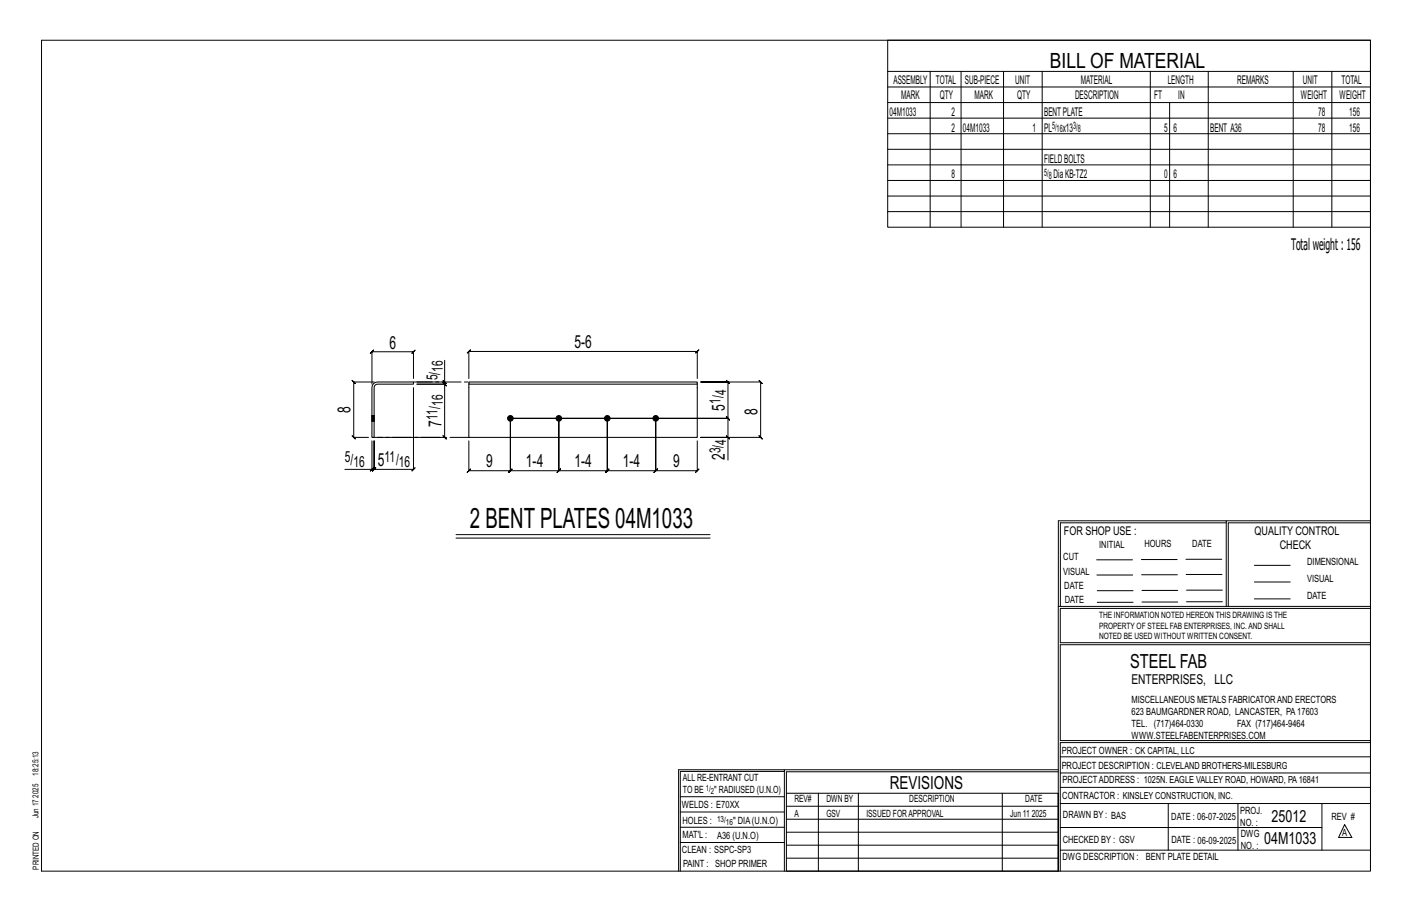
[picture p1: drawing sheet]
<svg xmlns="http://www.w3.org/2000/svg" width="432mm" height="279mm" viewBox="0 0 432 279" stroke-linecap="round" stroke-linejoin="round" font-family="sans-serif">
<defs><g id="words">
<text font-size="8.6" x="143.7" y="161.5">2 BENT PLATES 04M1033</text>
<text font-size="6.4" x="321.1" y="20.7">BILL OF MATERIAL</text>
<text font-size="5.9" x="345.6" y="204.1">STEEL FAB</text>
<g font-size="5.5">
<text x="119.1" y="106.5">6</text>
<text x="175.6" y="106.4">5-6</text>
<text x="221.6" y="125.5" transform="rotate(-90 221.6 125.5)">5</text>
<text x="107.2" y="126.3" transform="rotate(-90 107.2 126.3)">8</text>
<text x="135" y="130.5" transform="rotate(-90 135 130.5)">7</text>
<text x="231.6" y="126.9" transform="rotate(-90 231.6 126.9)">8</text>
<text x="115.6" y="142.5">5</text>
<text x="148.7" y="142.9">9</text>
<text x="160.8" y="142.9">1-4</text>
<text x="175.6" y="142.9">1-4</text>
<text x="190.5" y="142.9">1-4</text>
<text x="205.9" y="142.9">9</text>
<text x="221.6" y="140.6" transform="rotate(-90 221.6 140.6)">2</text>
<text x="272.2" y="241.1">REVISIONS</text>
</g>
<g font-size="5.1">
<text x="388.9" y="251.3">25012</text>
<text x="386.6" y="258.1">04M1033</text>
</g>
<text font-size="4.9" x="394.8" y="76.4">Totalweight : 156</text>
<g font-size="4.7">
<text x="135.4" y="113.6" transform="rotate(-90 135.4 113.6)">16</text>
<text x="133.7" y="116.2" transform="rotate(-90 133.7 116.2)">5/</text>
<text x="135.4" y="124.1" transform="rotate(-90 135.4 124.1)">16</text>
<text x="220.4" y="123.5" transform="rotate(-90 220.4 123.5)">1/</text>
<text x="222" y="120.9" transform="rotate(-90 222 120.9)">4</text>
<text x="133.7" y="128.5" transform="rotate(-90 133.7 128.5)">11/</text>
<text x="222" y="136" transform="rotate(-90 222 136)">4</text>
<text x="105.5" y="141.2">5/</text>
<text x="108.1" y="142.9">16</text>
<text x="117.6" y="141.2">11/</text>
<text x="122" y="142.9">16</text>
<text x="220.4" y="138.6" transform="rotate(-90 220.4 138.6)">3/</text>
</g>
<text font-size="4.2" x="346" y="209.1">ENTERPRISES, LLC</text>
<g font-size="3.7">
<text x="273.2" y="25.6">ASSEMBLY</text>
<text x="286.2" y="25.6">TOTAL</text>
<text x="295.1" y="25.6">SUB-PIECE</text>
<text x="310.4" y="25.6">UNIT</text>
<text x="330.5" y="25.6">MATERIAL</text>
<text x="357.1" y="25.6">LENGTH</text>
<text x="378.3" y="25.6">REMARKS</text>
<text x="398.4" y="25.6">UNIT</text>
<text x="410.2" y="25.6">TOTAL</text>
<text x="272.1" y="35.5">04M1033</text>
<text x="275.6" y="30.4">MARK</text>
<text x="287.4" y="30.4">QTY</text>
<text x="290.9" y="35.5">2</text>
<text x="298" y="30.4">MARK</text>
<text x="311" y="30.4">QTY</text>
<text x="319.3" y="35.5">BENTPLATE</text>
<text x="328.7" y="30.4">DESCRIPTION</text>
<text x="353" y="30.4">FT</text>
<text x="360.3" y="30.4">IN</text>
<text x="397.8" y="30.4">WEIGHT</text>
<text x="403.2" y="35.5">78</text>
<text x="409.6" y="30.4">WEIGHT</text>
<text x="412.6" y="35.5">156</text>
<text x="290.9" y="40.2">2</text>
<text x="294.5" y="40.2">04M1033</text>
<text x="315.8" y="40.2">1</text>
<text x="319.3" y="40.2">PL</text>
<text x="325" y="40.2">x13</text>
<text x="356" y="40.2">5</text>
<text x="358.9" y="40.2">6</text>
<text x="370.1" y="40.2">BENT A36</text>
<text x="403.2" y="40.2">78</text>
<text x="412.6" y="40.2">156</text>
<text x="319.3" y="49.7">FIELDBOLTS</text>
<text x="290.9" y="54.5">8</text>
<text x="322.2" y="54.5">DiaKB-TZ2</text>
<text x="356" y="54.5">0</text>
<text x="358.9" y="54.5">6</text>
<text x="325.3" y="163.4">FOR SHOP USE :</text>
<text x="383.7" y="163.4">QUALITY CONTROL</text>
<text x="391.4" y="167.8">CHECK</text>
</g>
<g font-size="3.1">
<text x="321.7" y="39.4">5/</text>
<text x="323.1" y="40.5">16</text>
<text x="328.2" y="39.4">3/</text>
<text x="329.6" y="40.5">8</text>
<text x="319.3" y="53.7">5/</text>
<text x="320.7" y="54.8">8</text>
<text x="336.2" y="167.4">INITIAL</text>
<text x="350" y="167.1">HOURS</text>
<text x="364.6" y="167.2">DATE</text>
<text x="325.2" y="171.3">CUT</text>
<text x="399.8" y="172.8">DIMENSIONAL</text>
<text x="325.1" y="175.8">VISUAL</text>
<text x="399.8" y="177.9">VISUAL</text>
<text x="325.5" y="180">DATE</text>
<text x="325.7" y="184.4">DATE</text>
<text x="399.8" y="183.1">DATE</text>
<text x="346" y="215">MISCELLANEOUS METALS FABRICATORAND ERECTORS</text>
<text x="346" y="218.6">623 BAUMGARDNER ROAD, LANCASTER, PA17603</text>
<text x="346" y="225.8">WWW.STEELFABENTERPRISES.COM</text>
<text x="346" y="222.2">TEL. (717)464-0330</text>
<text x="378.3" y="222.2">FAX (717)464-9464</text>
<text x="324.7" y="230.5">PROJECT OWNER : CK CAPITAL, LLC</text>
<text x="208.8" y="238.8">ALL RE-ENTRANT CUT</text>
<text x="324.7" y="235.1">PROJECT DESCRIPTION : CLEVELAND BROTHERS-MILESBURG</text>
<text x="324.9" y="239.5">PROJECTADDRESS : 1025N. EAGLE VALLEY ROAD, HOWARD, PA16841</text>
<text x="208.8" y="242.5">TO BE</text>
<text x="218.4" y="242.5">&quot; RADIUSED (U.N.O)</text>
<text x="242.9" y="245.3">REV#</text>
<text x="252.7" y="245.3">DWN BY</text>
<text x="278.1" y="245.3">DESCRIPTION</text>
<text x="313.5" y="245.3">DATE</text>
<text x="324.9" y="244.2">CONTRACTOR : KINSLEY CONSTRUCTION, INC.</text>
<text x="208.5" y="247">WELDS : E70XX</text>
<text x="208.7" y="251.7">HOLES :</text>
<text x="224.2" y="251.8">&quot; DIA(U.N.O)</text>
<text x="242.9" y="249.9">A</text>
<text x="252.7" y="249.9">GSV</text>
<text x="264.9" y="249.9">ISSUED FORAPPROVAL</text>
<text x="309" y="249.9">Jun 11</text>
<text x="315.5" y="249.9">2025</text>
<text x="325.1" y="250">DRAWN BY : BAS</text>
<text x="358.2" y="250.5">DATE : 06-07-2025</text>
<text x="379.3" y="248.9">PROJ.</text>
<text x="407.2" y="250.5">REV #</text>
<text x="208.7" y="256.3">MAT'L :</text>
<text x="219.3" y="256.4">A36 (U.N.O)</text>
<text x="325" y="257.6">CHECKED BY : GSV</text>
<text x="358.3" y="257.7">DATE : 06-09-2025</text>
<text x="379.3" y="252.5">NO. :</text>
<text x="379.5" y="255.9">DWG</text>
<text x="410.5" y="255.5">A</text>
<text x="208.6" y="260.7">CLEAN : SSPC-SP3</text>
<text x="324.9" y="262.9">DWG DESCRIPTION :</text>
<text x="350.4" y="263">BENT PLATE DETAIL</text>
<text x="379.5" y="259.5">NO. :</text>
<text x="208.9" y="265">PAINT : SHOP PRIMER</text>
</g>
<g font-size="2.7">
<text x="336.1" y="189">THE INFORMATION NOTED HEREON THIS DRAWING IS THE</text>
<text x="336.1" y="195.4">NOTED BE USED WITHOUT WRITTEN CONSENT.</text>
<text x="336.1" y="192.2">PROPERTY OF STEEL FAB ENTERPRISES, INC.AND SHALL</text>
</g>
<g font-size="2.6">
<text x="215.9" y="241.8">1/</text>
<text x="217.4" y="242.7">2</text>
<text x="219.3" y="251.1">13/</text>
<text x="222" y="252.1">16</text>
</g>
<g font-size="2.5">
<text x="11.7" y="237.1" transform="rotate(-90 11.7 237.1)">18:25:13</text>
<text x="11.8" y="243.8" transform="rotate(-90 11.8 243.8)">2025</text>
<text x="11.8" y="250.1" transform="rotate(-90 11.8 250.1)">Jun 17</text>
<text x="11.9" y="265.8" transform="rotate(-90 11.9 265.8)">PRINTED ON</text>
</g>
</g></defs>
<g fill="none" stroke="#000" stroke-width=".31">
<path d="M12.7 12.3h406.4v254h-406.4zM271.5 12.3h147.6v57.2h-147.6zM271.5 21.8h147.6M271.5 26.6h147.6M271.5 31.4h147.6M271.5 36.1h147.6M284.5 21.8v47.7M293.9 21.8v47.7M306.9 21.8v47.7M318.7 21.8v47.7M351.8 21.8v47.7M357.7 31.4v38.1"/>
<path d="M369.5 21.8v47.7M395.5 21.8v47.7M407.3 21.8v47.7M271.5 40.9h147.6M271.5 45.6h147.6M271.5 50.4h147.6M271.5 55.2h147.6M271.5 59.9h147.6M271.5 64.7h147.6M114.4 116.8h-6.2l-.5-.5 1 1-.5-.5v16.9l-.5-.5 1 1-.5-.5h4.5M126.4 115.7v-8.2l.5-.5-1 1 .5-.5h-12.7l.5-.5-1 1 .5-.5v9.9M126.4 118.5v25l.5-.5-1 1 .5-.5h-12l.5-.5-1 1 .5-.5v-8.7v8.7l.5-.5-1 1 .5-.5h-.7"/>
<path d="M135.5 116.3l1 1zM136 116.8v.6l-.5-.5 1 1-.5-.5h-8.5h8.5l-.5-.5 1 1-.5-.5v16.3l-.5-.5 1 1-.5-.5h-20.5M136 110.1v6.7h-8.5M143.4 115.7v-8.3l-.5 .5 1-1-.5 .5h69.8l-.5 .5 1-1-.5 .5v8.3M113.7 134.8v8.7h-8.2M143.4 134.8v9.1l-.5 .5 1-1-.5 .5h12.7l-.5 .5 1-1-.5 .5v-16v16l-.5 .5 1-1-.5 .5h14.8l-.5 .5 1-1-.5 .5v-16v16l-.5 .5 1-1-.5 .5h14.8l-.5 .5 1-1-.5 .5v-16v16l-.5 .5 1-1-.5 .5h14.8l-.5 .5 1-1-.5 .5v-16v16l-.5 .5 1-1-.5 .5h12.7l-.5 .5 1-1-.5 .5v-9.1M222.1 133.2l1 1zM222.6 133.7v-5.8l.5 .5-1-1 .5 .5h-66.5h66.5l.5 .5-1-1 .5 .5v-11.1l.5 .5-1-1 .5 .5h-8.3h18.3l-.5-.5 1 1-.5-.5v16.9l-.5-.5 1 1-.5-.5h-18.3h8.3v6.9M113.2 144l1-1zM375 159.8h-50.7v25.6M375 159.2h-51.3l-.1 107.1M419.1 159.2h-44.1v26.2"/>
<path d="M419.1 159.8h-43.5v25.6M139.5 163.4h77.6M139.5 164.5h77.6M335.4 171.1h10.9M335.4 175.8h11M349 171h11M349.1 175.7h11M362.7 171h10.9M362.7 175.6h11M383.6 172.8h11M383.6 177.9h11M323.7 185.4h95.4"/>
<path d="M335.5 184.1h11M335.5 180.6h11M349.2 184h11M349.2 180.5h11M362.9 180.4h10.9M362.9 184h10.9M383.6 183.1h11M419.1 186h-94.9v10.5h94.9M419.1 197.1h-94.9v29.3h94.9v.6h-94.9v39.3M239.9 235.8h-31.9v30.5M239.9 235.3h-32.4v31M323.6 235.3h-83.7v31"/>
<path d="M323.6 235.9h-83.1v6.6M324.2 236.3h94.9M324.2 231.4h94.9M208 252.9h31.9M208 257.5h31.9M208 243.6h31.9M208 248.2h31.9M240.5 242.5h83.1v23.8h-83.1zM240.5 258.4h83.1M240.5 254.4h83.1M240.5 250.4h83.1M240.5 246.5h83.1"/>
<path d="M250.3 242.5v23.8M262.5 242.5v23.8M306.5 242.5v23.8M324.2 253h80.1M324.2 245.6h94.9M324.2 259.9h94.9M324.2 240.7h94.9M357.3 245.6v14.3M378.6 245.6v14.3M404.3 245.6v14.3M411.2 252.1l2.2 3.9h-4zM240.5 262.3h83.1"/>
</g>
<g fill="#000" stroke="#000" stroke-width=".31">
<circle cx="156.1" cy="127.9" r=".86"/>
<circle cx="170.9" cy="127.9" r=".86"/>
<circle cx="185.7" cy="127.9" r=".86"/>
<circle cx="200.5" cy="127.9" r=".86"/>
</g>
<path d="M114.2 117.3l1.3-.5h10.9v.6h-10.9l-1 .6-.1 15.7h-.7v-15.2zM143.4 116.8h69.8v.6h-69.8zM143.4 117.4v16.3h69.8v-16.3M113.7 127h.1M113.7 128.7h.1M114.4 127h.1M114.4 128.7h.1" fill="none" stroke="#000" stroke-width=".32"/>
<path d="M113.7 127.6h.7v.3h-.7zM113.7 127.6v-.3h.7v.3M113.7 127.3v-.2h.7v.2M113.7 127.1v-.1M113.7 128.7h.1M113.7 128.5v.2h.7M113.7 128.2v.3h.7v.2M113.7 127.9v.3h.7v.3M113.7 128.7h.7M114.4 127h-.7M114.4 127v.1M114.4 127.9v.3" fill="none" stroke="#000" stroke-width=".31" stroke-dasharray="2 1.4"/>
<path d="M126.4 116.8h17M143.4 133.7h-29" fill="none" stroke="#000" stroke-width=".31" stroke-dasharray="5.8 1 1 1"/>
<use href="#words"/>
</svg>
